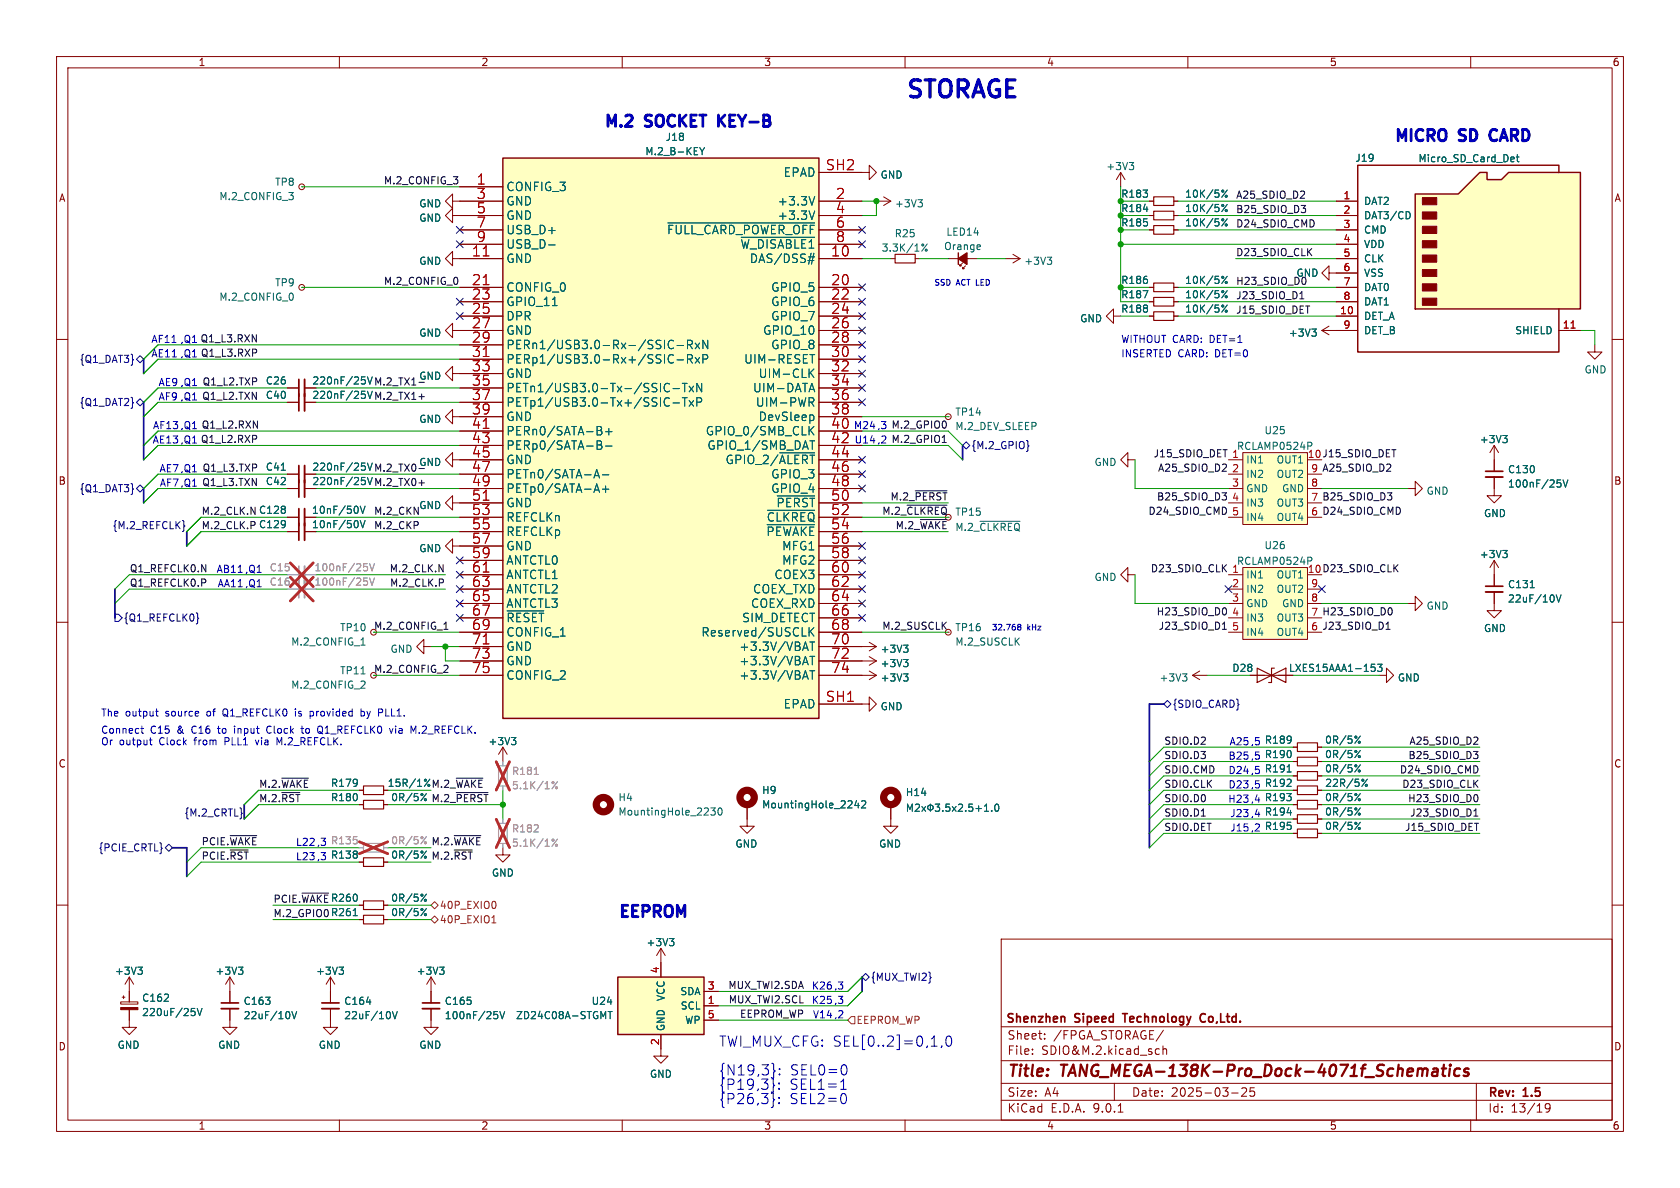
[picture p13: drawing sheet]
<svg xmlns="http://www.w3.org/2000/svg" width="297mm" height="210mm" viewBox="0 0 297 210" stroke-linecap="round" stroke-linejoin="round" font-family="sans-serif">
<defs><g id="words">
<text font-size="4.2" fill="#0000c2" x="160" y="17.5">STORAGE</text>
<g font-size="2.8" fill="#0000c2">
<text x="106.7" y="22.6">M.2</text>
<text x="114.4" y="22.6">SOCKET</text>
<text x="128.4" y="22.6">KEY-B</text>
<text x="246.4" y="25.2">MICRO</text>
<text x="258.3" y="25.2">SD</text>
<text x="264.9" y="25.2">CARD</text>
<text x="109.2" y="162.3">EEPROM</text>
</g>
<g font-size="2.8" fill="#840000">
<text x="178" y="190.9">Title:</text>
<text x="187.7" y="190.9">TANG_MEGA-138K-Pro_Dock-4071f_Schematics</text>
</g>
<g font-size="2.5" fill="#a90000">
<text x="84.2" y="32.8">1</text>
<text x="84.2" y="35.3">3</text>
<text x="145.9" y="30.2">SH2</text>
<text x="147.7" y="35.3">2</text>
<text x="84.2" y="37.8">5</text>
<text x="84.2" y="40.4">7</text>
<text x="147.7" y="37.8">4</text>
<text x="147.7" y="40.4">6</text>
<text x="83.3" y="45.5">11</text>
<text x="84.2" y="42.9">9</text>
<text x="146.8" y="45.5">10</text>
<text x="147.7" y="42.9">8</text>
<text x="83.3" y="50.5">21</text>
<text x="83.3" y="53.1">23</text>
<text x="146.8" y="50.5">20</text>
<text x="146.8" y="53.1">22</text>
<text x="83.3" y="55.6">25</text>
<text x="83.3" y="58.2">27</text>
<text x="146.8" y="55.6">24</text>
<text x="146.8" y="58.2">26</text>
<text x="83.3" y="65.8">33</text>
<text x="83.3" y="60.7">29</text>
<text x="83.3" y="63.2">31</text>
<text x="146.8" y="60.7">28</text>
<text x="146.8" y="63.2">30</text>
<text x="146.8" y="65.8">32</text>
<text x="83.3" y="68.3">35</text>
<text x="83.3" y="70.9">37</text>
<text x="146.8" y="68.3">34</text>
<text x="146.8" y="70.9">36</text>
<text x="83.3" y="73.4">39</text>
<text x="83.3" y="75.9">41</text>
<text x="146.8" y="73.4">38</text>
<text x="146.8" y="75.9">40</text>
<text x="83.3" y="78.5">43</text>
<text x="83.3" y="81">45</text>
<text x="83.3" y="83.6">47</text>
<text x="146.8" y="78.5">42</text>
<text x="146.8" y="81">44</text>
<text x="146.8" y="83.6">46</text>
<text x="83.3" y="86.1">49</text>
<text x="83.3" y="88.6">51</text>
<text x="146.8" y="86.1">48</text>
<text x="146.8" y="88.6">50</text>
<text x="83.3" y="91.2">53</text>
<text x="83.3" y="93.7">55</text>
<text x="146.8" y="91.2">52</text>
<text x="146.8" y="93.7">54</text>
<text x="83.3" y="96.3">57</text>
<text x="83.3" y="98.8">59</text>
<text x="83.3" y="101.3">61</text>
<text x="146.8" y="96.3">56</text>
<text x="146.8" y="98.8">58</text>
<text x="146.8" y="101.3">60</text>
<text x="83.3" y="103.9">63</text>
<text x="83.3" y="106.4">65</text>
<text x="146.8" y="103.9">62</text>
<text x="146.8" y="106.4">64</text>
<text x="83.3" y="109">67</text>
<text x="83.3" y="111.5">69</text>
<text x="146.8" y="109">66</text>
<text x="146.8" y="111.5">68</text>
<text x="83.3" y="114">71</text>
<text x="83.3" y="116.6">73</text>
<text x="83.3" y="119.1">75</text>
<text x="146.8" y="114">70</text>
<text x="146.8" y="116.6">72</text>
<text x="146.8" y="119.1">74</text>
<text x="145.9" y="124.2">SH1</text>
</g>
<g font-size="2.5" fill="#0000c2">
<text x="127" y="185.2">TWI_MUX_CFG: SEL[0..2]=0,1,0</text>
<text x="127" y="190.3">{N19,3}:</text>
<text x="139.6" y="190.3">SEL0=0</text>
<text x="127" y="195.3">{P26,3}:</text>
<text x="127" y="192.8">{P19,3}:</text>
<text x="139.5" y="195.3">SEL2=0</text>
<text x="139.5" y="192.8">SEL1=1</text>
</g>
<g font-size="2.1" fill="#006464">
<text x="89.4" y="34">CONFIG_3</text>
<text x="138.5" y="31.5">EPAD</text>
<text x="89.4" y="36.5">GND</text>
<text x="89.4" y="39.1">GND</text>
<text x="89.4" y="41.6">USB_D+</text>
<text x="117.9" y="41.6">~{FULL_CARD_POWER_OFF}</text>
<text x="137.4" y="36.5">+3.3V</text>
<text x="137.4" y="39.1">+3.3V</text>
<text x="89.4" y="44.2">USB_D-</text>
<text x="89.4" y="46.7">GND</text>
<text x="130.8" y="44.2">~{W_DISABLE1}</text>
<text x="132.5" y="46.7">DAS/DSS#</text>
<text x="89.4" y="51.8">CONFIG_0</text>
<text x="136.3" y="51.8">GPIO_5</text>
<text x="89.4" y="54.3">GPIO_11</text>
<text x="89.4" y="56.9">DPR</text>
<text x="89.4" y="59.4">GND</text>
<text x="134.8" y="59.4">GPIO_10</text>
<text x="136.3" y="54.3">GPIO_6</text>
<text x="136.3" y="56.9">GPIO_7</text>
<text x="89.4" y="61.9">PERn1/USB3.0-Rx-/SSIC-RxN</text>
<text x="89.4" y="64.5">PERp1/USB3.0-Rx+/SSIC-RxP</text>
<text x="131.5" y="64.5">UIM-RESET</text>
<text x="136.3" y="61.9">GPIO_8</text>
<text x="89.4" y="67">GND</text>
<text x="89.4" y="69.6">PETn1/USB3.0-Tx-/SSIC-TxN</text>
<text x="133.1" y="69.6">UIM-DATA</text>
<text x="134.1" y="67">UIM-CLK</text>
<text x="89.4" y="72.1">PETp1/USB3.0-Tx+/SSIC-TxP</text>
<text x="89.4" y="74.6">GND</text>
<text x="89.4" y="77.2">PERn0/SATA-B+</text>
<text x="124.7" y="77.2">GPIO_0/SMB_CLK</text>
<text x="133.6" y="72.1">UIM-PWR</text>
<text x="134.1" y="74.6">DevSleep</text>
<text x="89.4" y="79.7">PERp0/SATA-B-</text>
<text x="89.4" y="82.3">GND</text>
<text x="125" y="79.7">GPIO_1/SMB_DAT</text>
<text x="128.2" y="82.3">GPIO_2/~{ALERT}</text>
<text x="89.4" y="84.8">PETn0/SATA-A-</text>
<text x="89.4" y="87.3">PETp0/SATA-A+</text>
<text x="89.4" y="89.9">GND</text>
<text x="136.3" y="84.8">GPIO_3</text>
<text x="136.3" y="87.3">GPIO_4</text>
<text x="137.2" y="89.9">~{PERST}</text>
<text x="89.4" y="92.4">REFCLKn</text>
<text x="89.4" y="95">REFCLKp</text>
<text x="135.4" y="95">~{PEWAKE}</text>
<text x="135.5" y="92.4">~{CLKREQ}</text>
<text x="89.4" y="97.5">GND</text>
<text x="89.4" y="100">ANTCTL0</text>
<text x="138.2" y="97.5">MFG1</text>
<text x="138.2" y="100">MFG2</text>
<text x="89.4" y="102.6">ANTCTL1</text>
<text x="89.4" y="105.1">ANTCTL2</text>
<text x="89.4" y="107.7">ANTCTL3</text>
<text x="132.7" y="107.7">COEX_RXD</text>
<text x="133.1" y="105.1">COEX_TXD</text>
<text x="136.8" y="102.6">COEX3</text>
<text x="89.4" y="110.2">~{RESET}</text>
<text x="89.4" y="112.7">CONFIG_1</text>
<text x="123.9" y="112.7">Reserved/SUSCLK</text>
<text x="131.1" y="110.2">SIM_DETECT</text>
<text x="89.4" y="115.3">GND</text>
<text x="89.4" y="117.8">GND</text>
<text x="130.6" y="115.3">+3.3V/VBAT</text>
<text x="130.6" y="117.8">+3.3V/VBAT</text>
<text x="89.4" y="120.4">CONFIG_2</text>
<text x="130.6" y="120.4">+3.3V/VBAT</text>
<text x="138.5" y="125.4">EPAD</text>
</g>
<g font-size="2.1" fill="#840000">
<text x="177.8" y="181.2">Shenzhen</text>
<text x="178" y="184">Sheet:</text>
<text x="186.2" y="184">/FPGA_STORAGE/</text>
<text x="190.1" y="181.2">Sipeed</text>
<text x="199.3" y="181.2">Technology</text>
<text x="213.5" y="181.2">Co,Ltd.</text>
<text x="178" y="186.7">File:</text>
<text x="184.1" y="186.7">SDIO&amp;M.2.kicad_sch</text>
<text x="178" y="196.9">KiCad</text>
<text x="178" y="194.1">Size:</text>
<text x="184.7" y="194.1">A4</text>
<text x="185.7" y="196.9">E.D.A.</text>
<text x="193.3" y="196.9">9.0.1</text>
<text x="200" y="194.1">Date:</text>
<text x="207" y="194.1">2025-03-25</text>
<text x="263" y="194.3">Rev:</text>
<text x="263" y="196.9">Id:</text>
<text x="267.1" y="196.9">13/19</text>
<text x="269.4" y="194.3">1.5</text>
</g>
<g font-size="1.8" fill="#840000">
<text x="35" y="11.9">1</text>
<text x="85" y="11.9">2</text>
<text x="135" y="11.9">3</text>
<text x="185" y="11.9">4</text>
<text x="235" y="11.9">5</text>
<text x="285" y="11.9">6</text>
<text x="10.3" y="35.9">A</text>
<text x="285.3" y="35.9">A</text>
<text x="10.3" y="85.9">B</text>
<text x="285.3" y="85.9">B</text>
<text x="10.3" y="135.9">C</text>
<text x="285.3" y="135.9">C</text>
<text x="10.3" y="185.9">D</text>
<text x="285.3" y="185.9">D</text>
<text x="35" y="199.9">1</text>
<text x="85" y="199.9">2</text>
<text x="135" y="199.9">3</text>
<text x="185" y="199.9">4</text>
<text x="235" y="199.9">5</text>
<text x="285" y="199.9">6</text>
</g>
<g font-size="1.8" fill="#006464">
<text x="114" y="27.6">M.2_B-KEY</text>
<text x="117.6" y="25.1">J18</text>
<text x="239.5" y="28.8">J19</text>
<text x="250.7" y="28.9">Micro_SD_Card_Det</text>
<text x="38.7" y="35.6">M.2_CONFIG_3</text>
<text x="48.5" y="33">TP8</text>
<text x="155.6" y="31.8">GND</text>
<text x="195.5" y="30.3">+3V3</text>
<text x="198.1" y="35.2">R183</text>
<text x="209.4" y="35.2">10K/5%</text>
<text x="74" y="39.4">GND</text>
<text x="74" y="36.9">GND</text>
<text x="158.1" y="36.9">+3V3</text>
<text x="167.2" y="41.9">LED14</text>
<text x="198.1" y="40.2">R185</text>
<text x="198.1" y="37.7">R184</text>
<text x="209.4" y="40.2">10K/5%</text>
<text x="209.4" y="37.7">10K/5%</text>
<text x="241" y="36.4">DAT2</text>
<text x="241" y="39">DAT3/CD</text>
<text x="241" y="41.5">CMD</text>
<text x="74" y="47">GND</text>
<text x="155.8" y="44.7">3.3K/1%</text>
<text x="158.1" y="42.1">R25</text>
<text x="166.8" y="44.4">Orange</text>
<text x="181" y="47">+3V3</text>
<text x="241" y="44">VDD</text>
<text x="241" y="46.6">CLK</text>
<text x="38.7" y="53.4">M.2_CONFIG_0</text>
<text x="48.5" y="50.8">TP9</text>
<text x="198.1" y="50.4">R186</text>
<text x="198.1" y="52.9">R187</text>
<text x="209.4" y="50.4">10K/5%</text>
<text x="209.4" y="52.9">10K/5%</text>
<text x="229.1" y="49.1">GND</text>
<text x="241" y="49.1">VSS</text>
<text x="241" y="51.7">DAT0</text>
<text x="74" y="59.7">GND</text>
<text x="190.9" y="57.2">GND</text>
<text x="198.1" y="55.5">R188</text>
<text x="209.4" y="55.5">10K/5%</text>
<text x="227.8" y="59.7">+3V3</text>
<text x="241" y="54.2">DAT1</text>
<text x="241" y="56.7">DET_A</text>
<text x="241" y="59.3">DET_B</text>
<text x="267.8" y="59.3">SHIELD</text>
<text x="46.9" y="70.7">C40</text>
<text x="46.9" y="68.2">C26</text>
<text x="55.1" y="70.7">220nF/25V</text>
<text x="55.1" y="68.2">220nF/25V</text>
<text x="74" y="67.3">GND</text>
<text x="280" y="66.2">GND</text>
<text x="74" y="75">GND</text>
<text x="168.8" y="76.2">M.2_DEV_SLEEP</text>
<text x="168.8" y="73.7">TP14</text>
<text x="223.4" y="77">U25</text>
<text x="46.9" y="83.4">C41</text>
<text x="55.1" y="83.4">220nF/25V</text>
<text x="74" y="82.6">GND</text>
<text x="193.4" y="82.6">GND</text>
<text x="218.6" y="79.7">RCLAMP0524P</text>
<text x="220.2" y="82.1">IN1</text>
<text x="225.6" y="82.1">OUT1</text>
<text x="261.5" y="78.5">+3V3</text>
<text x="266.5" y="83.9">C130</text>
<text x="46.9" y="86">C42</text>
<text x="55.1" y="86">220nF/25V</text>
<text x="220.2" y="84.7">IN2</text>
<text x="220.2" y="87.2">GND</text>
<text x="220.2" y="89.8">IN3</text>
<text x="225.6" y="84.7">OUT2</text>
<text x="225.6" y="89.8">OUT3</text>
<text x="226.6" y="87.2">GND</text>
<text x="252.1" y="87.7">GND</text>
<text x="266.5" y="86.4">100nF/25V</text>
<text x="45.7" y="91">C128</text>
<text x="45.7" y="93.6">C129</text>
<text x="55.1" y="91">10nF/50V</text>
<text x="55.1" y="93.6">10nF/50V</text>
<text x="74" y="90.2">GND</text>
<text x="168.8" y="94.1">M.2_~{CLKREQ}</text>
<text x="220.2" y="92.3">IN4</text>
<text x="225.6" y="92.3">OUT4</text>
<text x="262.3" y="91.6">GND</text>
<text x="74" y="97.8">GND</text>
<text x="218.6" y="100.1">RCLAMP0524P</text>
<text x="223.4" y="97.3">U26</text>
<text x="261.5" y="98.9">+3V3</text>
<text x="193.4" y="102.9">GND</text>
<text x="220.2" y="102.5">IN1</text>
<text x="220.2" y="105">IN2</text>
<text x="220.2" y="107.5">GND</text>
<text x="225.6" y="102.5">OUT1</text>
<text x="225.6" y="105">OUT2</text>
<text x="226.6" y="107.5">GND</text>
<text x="252.1" y="108">GND</text>
<text x="266.5" y="104.2">C131</text>
<text x="266.5" y="106.7">22uF/10V</text>
<text x="60" y="111.8">TP10</text>
<text x="168.8" y="111.8">TP16</text>
<text x="220.2" y="110.1">IN3</text>
<text x="220.2" y="112.6">IN4</text>
<text x="225.6" y="110.1">OUT3</text>
<text x="225.6" y="112.6">OUT4</text>
<text x="262.3" y="111.9">GND</text>
<text x="51.4" y="114.3">M.2_CONFIG_1</text>
<text x="60" y="119.4">TP11</text>
<text x="68.9" y="115.6">GND</text>
<text x="155.6" y="115.6">+3V3</text>
<text x="155.6" y="118.1">+3V3</text>
<text x="168.8" y="114.3">M.2_SUSCLK</text>
<text x="217.8" y="119">D28</text>
<text x="227.8" y="119">LXES15AAA1-153</text>
<text x="51.4" y="121.9">M.2_CONFIG_2</text>
<text x="155.6" y="125.8">GND</text>
<text x="155.6" y="120.7">+3V3</text>
<text x="204.9" y="120.7">+3V3</text>
<text x="247" y="120.7">GND</text>
<text x="86.3" y="131.9">+3V3</text>
<text x="223.5" y="131.7">R189</text>
<text x="234.2" y="131.7">0R/5%</text>
<text x="223.5" y="134.2">R190</text>
<text x="223.5" y="136.8">R191</text>
<text x="234.2" y="134.2">0R/5%</text>
<text x="234.2" y="136.8">0R/5%</text>
<text x="58.4" y="139.3">R179</text>
<text x="58.4" y="141.8">R180</text>
<text x="68.4" y="139.3">15R/1%</text>
<text x="69.1" y="141.8">0R/5%</text>
<text x="76.2" y="139.4">M.2_~{WAKE}</text>
<text x="109.2" y="141.8">H4</text>
<text x="134.6" y="140.6">H9</text>
<text x="134.6" y="143.1">MountingHole_2242</text>
<text x="160" y="140.9">H14</text>
<text x="223.5" y="141.8">R193</text>
<text x="223.5" y="139.3">R192</text>
<text x="234.2" y="141.8">0R/5%</text>
<text x="234.2" y="139.3">22R/5%</text>
<text x="109.2" y="144.4">MountingHole_2230</text>
<text x="223.5" y="146.9">R195</text>
<text x="223.5" y="144.4">R194</text>
<text x="234.2" y="146.9">0R/5%</text>
<text x="234.2" y="144.4">0R/5%</text>
<text x="58.4" y="152">R138</text>
<text x="69.1" y="152">0R/5%</text>
<text x="86.9" y="155.2">GND</text>
<text x="129.9" y="150">GND</text>
<text x="155.3" y="150">GND</text>
<text x="58.4" y="159.6">R260</text>
<text x="69.1" y="159.6">0R/5%</text>
<text x="58.4" y="162.2">R261</text>
<text x="69.1" y="162.2">0R/5%</text>
<text x="114.2" y="167.5">+3V3</text>
<text x="20.2" y="172.5">+3V3</text>
<text x="38" y="172.5">+3V3</text>
<text x="55.8" y="172.5">+3V3</text>
<text x="73.6" y="172.5">+3V3</text>
<text x="25" y="177.3">C162</text>
<text x="25" y="179.8">220uF/25V</text>
<text x="43" y="177.8">C163</text>
<text x="60.8" y="177.8">C164</text>
<text x="78.5" y="177.8">C165</text>
<text x="104.5" y="177.8">U24</text>
<text x="117.7" y="177.1" transform="rotate(-90 117.7 177.1)">VCC</text>
<text x="120.2" y="176.1">SDA</text>
<text x="120.2" y="178.7">SCL</text>
<text x="20.7" y="185.6">GND</text>
<text x="38.5" y="185.6">GND</text>
<text x="43" y="180.4">22uF/10V</text>
<text x="56.3" y="185.6">GND</text>
<text x="60.8" y="180.4">22uF/10V</text>
<text x="74" y="185.6">GND</text>
<text x="78.5" y="180.4">100nF/25V</text>
<text x="91.1" y="180.4">ZD24C08A-STGMT</text>
<text x="117.7" y="182.4" transform="rotate(-90 117.7 182.4)">GND</text>
<text x="121" y="181.2">WP</text>
<text x="114.8" y="190.7">GND</text>
</g>
<g font-size="1.8" fill="#0f0f0f">
<text x="67.8" y="32.7">M.2_CONFIG_3</text>
<text x="218.4" y="35.2">A25_SDIO_D2</text>
<text x="218.4" y="37.8">B25_SDIO_D3</text>
<text x="218.4" y="40.3">D24_SDIO_CMD</text>
<text x="218.4" y="45.4">D23_SDIO_CLK</text>
<text x="67.8" y="50.5">M.2_CONFIG_0</text>
<text x="218.4" y="53">J23_SDIO_D1</text>
<text x="218.4" y="50.5">H23_SDIO_D0</text>
<text x="218.4" y="55.5">J15_SDIO_DET</text>
<text x="66" y="70.8">M.2_TX1+</text>
<text x="66" y="68.2">M.2_TX1-</text>
<text x="66" y="83.5">M.2_TX0-</text>
<text x="203.8" y="80.9">J15_SDIO_DET 1</text>
<text x="204.6" y="83.5">A25_SDIO_D2</text>
<text x="231.1" y="81">10 J15_SDIO_DET</text>
<text x="231.7" y="83.6">9 A25_SDIO_D2</text>
<text x="66" y="86">M.2_TX0+</text>
<text x="157.3" y="88.6">M.2_~{PERST}</text>
<text x="204.4" y="88.6">B25_SDIO_D3</text>
<text x="231.7" y="88.6">7 B25_SDIO_D3</text>
<text x="35.6" y="91.1">M.2_CLK.N C128</text>
<text x="35.6" y="93.6">M.2_CLK.P C129</text>
<text x="66" y="91.1">M.2_CKN</text>
<text x="66" y="93.6">M.2_CKP</text>
<text x="155.9" y="91.1">M.2_~{CLKREQ}TP15</text>
<text x="158.2" y="93.6">M.2_~{WAKE}</text>
<text x="202.9" y="91.1">D24_SDIO_CMD 5</text>
<text x="231.7" y="91.2">6 D24_SDIO_CMD</text>
<text x="22.9" y="101.3">Q1_REFCLK0.N</text>
<text x="68.8" y="101.3">M.2_CLK.N</text>
<text x="203.4" y="101.3">D23_SDIO_CLK</text>
<text x="231.1" y="101.3">10 D23_SDIO_CLK</text>
<text x="22.9" y="103.8">Q1_REFCLK0.P</text>
<text x="68.9" y="103.8">M.2_CLK.P</text>
<text x="66" y="111.4">M.2_CONFIG_1</text>
<text x="155.9" y="111.4">M.2_SUSCLK</text>
<text x="204.4" y="108.9">H23_SDIO_D0</text>
<text x="204.8" y="111.4">J23_SDIO_D1</text>
<text x="231.7" y="109">7 H23_SDIO_D0</text>
<text x="231.7" y="111.5">6 J23_SDIO_D1</text>
<text x="66" y="119">M.2_CONFIG_2</text>
<text x="205.7" y="131.7">SDIO.D2</text>
<text x="249.1" y="131.7">A25_SDIO_D2</text>
<text x="205.7" y="136.8">SDIO.CMD</text>
<text x="205.7" y="134.3">SDIO.D3</text>
<text x="247.4" y="136.8">D24_SDIO_CMD</text>
<text x="248.9" y="134.3">B25_SDIO_D3</text>
<text x="45.7" y="141.9">M.2.~{RST}</text>
<text x="45.7" y="139.4">M.2.~{WAKE}</text>
<text x="76.2" y="141.9">M.2_~{PERST}</text>
<text x="205.7" y="139.4">SDIO.CLK</text>
<text x="205.7" y="141.9">SDIO.D0</text>
<text x="247.8" y="139.4">D23_SDIO_CLK</text>
<text x="248.8" y="141.9">H23_SDIO_D0</text>
<text x="35.6" y="149.5">PCIE.~{WAKE}</text>
<text x="76.2" y="149.5">M.2.~{WAKE}</text>
<text x="205.7" y="147">SDIO.DET</text>
<text x="205.7" y="144.4">SDIO.D1</text>
<text x="248.3" y="147">J15_SDIO_DET</text>
<text x="249.2" y="144.4">J23_SDIO_D1</text>
<text x="35.6" y="152.1">PCIE.~{RST}</text>
<text x="76.2" y="152.1">M.2.~{RST}</text>
<text x="48.3" y="159.7">PCIE.~{WAKE}</text>
<text x="48.3" y="162.2">M.2_GPIO0 R261</text>
<text x="128.7" y="174.9">MUX_TWI2.SDA</text>
<text x="128.7" y="177.5">MUX_TWI2.SCL</text>
<text x="130.7" y="180">EEPROM_WP</text>
</g>
<g font-size="1.8" fill="#a90000">
<text x="237.4" y="35.3">1</text>
<text x="237.4" y="37.8">2</text>
<text x="237.4" y="40.4">3</text>
<text x="237.4" y="42.9">4</text>
<text x="237.4" y="45.5">5</text>
<text x="237.4" y="48">6</text>
<text x="237.4" y="50.5">7</text>
<text x="237.4" y="53.1">8</text>
<text x="236.8" y="55.6">10</text>
<text x="237.4" y="58.2">9</text>
<text x="276.2" y="58.2">11</text>
<text x="217.7" y="83.6">2</text>
<text x="217.7" y="86.1">3</text>
<text x="217.7" y="88.6">4</text>
<text x="231.7" y="86.1">8</text>
<text x="217.7" y="101.3">1</text>
<text x="217.7" y="103.9">2</text>
<text x="217.7" y="106.4">3</text>
<text x="231.7" y="103.9">9</text>
<text x="231.7" y="106.4">8</text>
<text x="217.7" y="109">4</text>
<text x="217.7" y="111.5">5</text>
<text x="116.6" y="172.2" transform="rotate(-90 116.6 172.2)">4</text>
<text x="125" y="175">3</text>
<text x="125" y="177.5">1</text>
<text x="116.6" y="184.9" transform="rotate(-90 116.6 184.9)">2</text>
<text x="125" y="180.1">5</text>
</g>
<g font-size="1.8" fill="#000084">
<text x="14" y="64.4">{Q1_DAT3}</text>
<text x="14" y="72">{Q1_DAT2}</text>
<text x="171.6" y="79.6">{M.2_GPIO}</text>
<text x="14" y="87.2">{Q1_DAT3}</text>
<text x="19.8" y="93.6">{M.2_REFCLK}</text>
<text x="21.8" y="110.1">{Q1_REFCLK0}</text>
<text x="207.2" y="125.3">{SDIO_CARD}</text>
<text x="32.5" y="144.4">{M.2_CRTL}</text>
<text x="17.3" y="150.7">{PCIE_CRTL}</text>
<text x="153.9" y="173.6">{MUX_TWI2}</text>
</g>
<g font-size="1.8" fill="#0000c2">
<text x="26.7" y="60.7">AF11 ,Q1 Q1_L3.RXN</text>
<text x="26.7" y="63.3">AE11 ,Q1 Q1_L3.RXP</text>
<text x="198.1" y="60.7">WITHOUT CARD: DET=1</text>
<text x="198.1" y="63.3">INSERTED CARD: DET=0</text>
<text x="27.9" y="68.3">AE9 ,Q1 Q1_L2.TXP</text>
<text x="27.9" y="70.9">AF9 ,Q1 Q1_L2.TXN</text>
<text x="27" y="76">AF13 ,Q1 Q1_L2.RXN</text>
<text x="150.9" y="76">M24 ,3 M.2_GPIO0</text>
<text x="26.9" y="78.5">AE13 ,Q1 Q1_L2.RXP</text>
<text x="28.1" y="83.6">AE7 ,Q1 Q1_L3.TXP</text>
<text x="151" y="78.5">U14 ,2 M.2_GPIO1</text>
<text x="28.2" y="86.1">AF7 ,Q1 Q1_L3.TXN</text>
<text x="38.2" y="101.4">AB11 ,Q1</text>
<text x="38.4" y="103.9">AA11 ,Q1</text>
<text x="17.8" y="129.8">Connect</text>
<text x="17.8" y="131.8">Or</text>
<text x="17.8" y="126.8">The</text>
<text x="21.1" y="131.8">output</text>
<text x="22.2" y="126.8">output</text>
<text x="26.6" y="129.8">C15</text>
<text x="28.3" y="131.8">Clock</text>
<text x="29.4" y="126.8">source</text>
<text x="31.4" y="129.8">&amp;</text>
<text x="34.2" y="129.8">C16</text>
<text x="34.7" y="131.8">from</text>
<text x="36.8" y="126.8">of</text>
<text x="39" y="129.8">to</text>
<text x="39.9" y="126.8">Q1_REFCLK0</text>
<text x="40.2" y="131.8">PLL1</text>
<text x="42.1" y="129.8">input</text>
<text x="45.9" y="131.8">via</text>
<text x="48" y="129.8">Clock</text>
<text x="49.8" y="131.8">M.2_REFCLK.</text>
<text x="52.8" y="126.8">is</text>
<text x="54.4" y="129.8">to</text>
<text x="55.6" y="126.8">provided</text>
<text x="57.4" y="129.8">Q1_REFCLK0</text>
<text x="64.9" y="126.8">by</text>
<text x="68.1" y="126.8">PLL1.</text>
<text x="70.4" y="129.8">via</text>
<text x="74.3" y="129.8">M.2_REFCLK.</text>
<text x="217.3" y="131.8">A25 ,5 R189</text>
<text x="217.1" y="134.4">B25 ,5 R190</text>
<text x="217.1" y="136.9">D24 ,5 R191</text>
<text x="217" y="142">H23 ,4 R193</text>
<text x="217.1" y="139.5">D23 ,5 R192</text>
<text x="52.2" y="149.6">L22 ,3 R135</text>
<text x="217.4" y="144.5">J23 ,4 R194</text>
<text x="217.4" y="147.1">J15 ,2 R195</text>
<text x="52.2" y="152.2">L23 ,3 R138</text>
<text x="143.4" y="175">K26 ,3</text>
<text x="143.4" y="177.6">K25 ,3</text>
<text x="143.6" y="180.1">V14 ,2</text>
</g>
<g font-size="1.8" fill="#989898">
<text x="47.6" y="101.2">C15</text>
<text x="55.5" y="101.2">100nF/25V</text>
<text x="47.6" y="103.7">C16</text>
<text x="55.5" y="103.7">100nF/25V</text>
<text x="90.4" y="137.2">R181</text>
<text x="90.4" y="139.7">5.1K/1%</text>
<text x="58.4" y="149.5">R135</text>
<text x="69.1" y="149.5">0R/5%</text>
<text x="90.4" y="147.3">R182</text>
<text x="90.4" y="149.9">5.1K/1%</text>
</g>
<g font-size="1.8" fill="#725600">
<text x="77.7" y="160.9">40P_EXIO0</text>
<text x="77.7" y="163.4">40P_EXIO1</text>
<text x="151.3" y="181.2">EEPROM_WP</text>
</g>
<g font-size="1.4" fill="#0000c2">
<text x="165.1" y="50.6">SSD</text>
<text x="169.1" y="50.6">ACT LED</text>
<text x="175.3" y="111.5">32.768</text>
<text x="181.6" y="111.5">kHz</text>
</g>
</g></defs>
<g fill="none" stroke="#840000" stroke-width=".18">
<path d="M10 10h277v190h-277zM12 12h273v186h-273zM60 10v2M110 10v2M160 10v2M210 10v2M260 10v2M80 38.1v-1.3l-1.3 1.3 1.3 1.3v-1.3h1.3M80 35.6v-1.3l-1.3 1.3 1.3 1.2v-1.2h1.3M152.4 30.5h1.3v-1.3l1.2 1.3-1.2 1.3v-1.3M154.9 35.6h2.6M156.2 34.8l1.3 .8"/>
<path d="M157.5 35.6l-1.3 .7M198.1 30.5l-.7 1.3M198.1 30.5l.8 1.3M198.1 30.5v2.5M53.3 50.8h.1M80 45.7v-1.2l-1.3 1.2 1.3 1.3v-1.3h1.3M80 58.4v-1.2l-1.3 1.2 1.3 1.3v-1.3h1.3M157.5 45.7h.7M161.8 45.7h.8M196.8 55.9v-1.3l-1.2 1.3 1.2 1.3v-1.3h1.3M234.9 48.3v-1.3l-1.2 1.3 1.2 1.2v-1.2h1.3M10 60h2"/>
<path d="M50.8 71.1h2M50.8 68.6h2M53.8 71.1h2.1M53.8 68.6h2.1M80 73.7v-1.3l-1.3 1.3 1.3 1.2v-1.2h1.3M80 66v-1.2l-1.3 1.2 1.3 1.3v-1.3h1.3M167.6 73.7h.1M285 60h2M50.8 91.4h2M50.8 86.4h2M50.8 94h2M53.8 91.4h2.1"/>
<path d="M53.8 86.4h2.1M53.8 94h2.1M80 96.5v-1.2l-1.3 1.2 1.3 1.3v-1.3h1.3M80 81.3v-1.3l-1.3 1.3 1.3 1.3v-1.3h1.3M80 88.9v-1.3l-1.3 1.3 1.3 1.3v-1.3h1.3M248.9 86.4h1.3v1.2l1.3-1.2-1.3-1.3v1.3M10 110h2M74.9 114.3v-1.3l-1.2 1.3 1.2 1.3v-1.3h1.3M248.9 106.7h1.3v1.3l1.3-1.3-1.3-1.3v1.3M285 110h2M63.5 139.7h.8M67.8 139.7h.8"/>
<path d="M63.5 142.2h.8M67.8 142.2h.8M10 160h2M21.3 177.1h3.1v.4h-3.1zM21.6 176.3h.5M21.8 176v.5M22.9 178.5v3.1h-1.3l1.3 1.3 1.2-1.3h-1.2M22.9 172.7l.7 1.3M22.9 172.7l-.8 1.3M22.9 172.7v4.4M40.6 178.3v3.3h-1.2l1.2 1.3 1.3-1.3h-1.3M40.6 172.7l.8 1.3"/>
<path d="M40.6 172.7l-.7 1.3M40.6 172.7v4.6M58.4 172.7l.8 1.3M58.4 172.7l-.7 1.3M58.4 172.7v2.6M177 166h108v32h-108zM285 160h2M58.4 180.3v1.3h-1.3l1.3 1.3 1.3-1.3h-1.3M60 198v2M110 198v2M160 198v2M177 194.5h108"/>
<path d="M177 191.5h108M177 187.5h108M177 181.5h108M182.5 186.3v.1M182.5 185.5v.1M184.7 183.6v.1M184.7 182.8v.1M197 191.5v3M197.7 196.6h.8M204.5 185.4l.5 .1M205 186.3l-.5 .1M205.6 185.5l.2-.1 .4 .1v.9"/>
<path d="M205.6 184.9v1.5M205.7 182.1l-1.3 2M210 198v2M217.7 193.2h1.2M219.5 192.4l.6-.1 .2 .1 .1 .3-.9 1.1h.9M221.7 192.3h-.7v.7l.2-.1h.5l.1 .3-.1 .5-.2 .1-.5-.1M260 198v2M261 191.5v6.5M274 195.7l-.3 .3h-.2l-.3-.3 .1-.5 .4-.1 .3 .1a.99 .99 0 0 1-.4 1.4h-.3"/>
<circle cx="53.3" cy="50.8" r=".51"/>
<circle cx="167.6" cy="73.7" r=".51"/>
<circle cx="66" cy="119.4" r=".51"/>
<circle cx="66" cy="111.8" r=".51"/>
</g>
<path d="M253.4 189l.2-.1 .5 .1v1.2M254.2 189.4h-.7a.4 .4 0 0 0-.3 .4 .4 .4 0 0 0 .2 .4l.7-.1M254.9 188.9h.8M255.3 188.2l-.2 1.7v.2l.4 .1M256.3 188.9l-.1 1.3M256.4 188.2v.2M256.4 188.2l-.1 .1 .1 .1M256.4 188.2l.1 .1-.1 .1M258.1 189a.66 .66 0 0 0-1 .3v.5l.1 .3 .2 .1 .6-.1M259.6 189a.49 .49 0 0 0-.8 .3l.1 .1 .7 .2v.3l-.3 .3-.6-.1" fill="none" stroke="#840000" stroke-width=".4"/>
<path d="M52.8 67.1v5.5M52.8 84.8v3.1M52.8 89.9v5.6M39.1 177.3h3.1M188.2 179.8v.9M198.4 179.2h.9M213 179.3a.74 .74 0 0 0-.9 .5 .74 .74 0 0 0 .6 .9l.3-.1" fill="none" stroke="#840000" stroke-width=".3"/>
<path d="M53.8 67.1v5.5M53.8 84.8v3.1M53.8 89.9v5.6M39.1 178.3h3.1" fill="none" stroke="#840000" stroke-width=".33"/>
<g fill="none" stroke="#006464" stroke-width=".18">
<path d="M162.3 35.3h.8l-.5 .5M162.8 35.8l.3 .2v.3l-.3 .3M199.6 28.7h.8l-.4 .5M200.2 29.2l.2 .3v.3l-.2 .2M163.9 43.1l-.9 1.3M63.9 69.2h.6M63.9 66.6h.6M64.4 69.6l.2 .3v.3l-.2 .2M64.4 67.1l.2 .2v.3l-.2 .3M65 69.2l.4 1.2 .4-1.2M65 66.6l.4 1.3 .4-1.3M63.3 89.7v.8"/>
<path d="M63.3 92.3v.7M63.7 89.5l.4 1.2 .4-1.2M63.7 92l.4 1.3 .4-1.3M63.9 84.4h.6M64.4 84.9l.2 .2v.3l-.2 .3M65 84.4l.4 1.3 .4-1.3M173.3 92.2h7M63.8 119.1h.7M63.8 114h.7M75.2 137.7l.2 .2-.2 .2M75.8 138.6l-.2 .2 .2 .2M76 137.7l-1 1.3"/>
<path d="M75.4 140.3l-1 1.2M24.4 171h.8l-.5 .4M24.9 171.4l.3 .3v.3l-.3 .2M33.8 178.3h.6M34.3 178.7l.2 .3v.3l-.2 .2M34.9 178.3l.4 1.2 .4-1.2M42.2 171h.7l-.4 .4M42.7 171.4l.2 .3v.3l-.2 .2M51.2 179.1v.7M51.6 178.8l.4 1.3 .4-1.3M59.9 171h.8l-.4 .4M60.5 171.4l.2 .3v.3l-.2 .2"/>
<circle cx="163.1" cy="43.3" r=".18"/>
<circle cx="163.7" cy="44.2" r=".18"/>
<circle cx="75.2" cy="141.4" r=".18"/>
</g>
<path d="M158.2 45h3.6v1.5h-3.6zM64.3 138.9h3.5v1.6h-3.5zM64.3 141.5h3.5v1.5h-3.5z" fill="none" stroke="#840000" stroke-width=".2"/>
<path d="M52.8 100.1v5.6" fill="none" stroke="#a1a1a1" stroke-width=".3"/>
<path d="M53.8 100.1v5.6" fill="none" stroke="#a1a1a1" stroke-width=".33"/>
<path d="M50.8 101.6h2M50.8 104.1h2M53.8 101.6h2.1M53.8 104.1h2.1" fill="none" stroke="#a1a1a1" stroke-width=".18"/>
<path d="M64.3 99.6h.6M65.3 99.6l.5 1.3 .4-1.3M64.3 102.2h.6M64.7 100.1l.3 .3v.3l-.3 .2M64.7 102.7l.3 .2v.3l-.3 .2M65.3 102.2l.5 1.2 .4-1.2" fill="none" stroke="#989898" stroke-width=".18"/>
<path d="M51.3 99.5l4.1 4.2M55.4 99.5l-4.1 4.2M51.3 102l4.1 4.2M55.4 102l-4.1 4.2" fill="none" stroke="#e12e31" stroke-width=".46"/>
<path d="M21.3 178.1h3.1v.4h-3.1z" fill="#840000" stroke="#840000" stroke-width=".18"/>
<path d="M88.9 27.9h55.9v99.1h-55.9z" fill="#ffffc2"/>
<path d="M88.9 27.9h55.9v99.1h-55.9z" fill="none" stroke="#840000" stroke-width=".25"/>
<g fill="none" stroke="#840000" stroke-width=".18">
<path d="M81.3 33h7.6M81.3 35.6h7.6M81.3 38.1h7.6M144.8 35.6h7.6M144.8 38.1h7.6M144.8 30.5h7.6M81.3 40.6h7.6M81.3 43.2h7.6M81.3 45.7h7.6M81.3 50.8h7.6M81.3 53.3h7.6M81.3 55.9h7.6"/>
<path d="M81.3 58.4h7.6M144.8 40.6h7.6M144.8 43.2h7.6M144.8 45.7h7.6M144.8 50.8h7.6M144.8 53.3h7.6M144.8 55.9h7.6M144.8 58.4h7.6M81.3 61h7.6M81.3 63.5h7.6M81.3 66h7.6M81.3 68.6h7.6"/>
<path d="M81.3 71.1h7.6M81.3 73.7h7.6M81.3 76.2h7.6M81.3 78.7h7.6M144.8 61h7.6M144.8 63.5h7.6M144.8 66h7.6M144.8 68.6h7.6M144.8 71.1h7.6M144.8 73.7h7.6M144.8 76.2h7.6M144.8 78.7h7.6"/>
<path d="M264.2 78.7l-.8 1.3M264.2 78.7l.7 1.3M264.2 78.7v4.6M50.8 83.8h2M53.8 83.8h2.1M81.3 81.3h7.6M81.3 83.8h7.6M81.3 86.4h7.6M81.3 88.9h7.6M81.3 91.4h7.6M81.3 94h7.6M81.3 96.5h7.6"/>
<path d="M81.3 99.1h7.6M144.8 81.3h7.6M144.8 83.8h7.6M144.8 86.4h7.6M144.8 88.9h7.6M144.8 91.4h7.6M144.8 94h7.6M144.8 96.5h7.6M144.8 99.1h7.6M264.2 84.3v3.3h1.2l-1.2 1.3-1.3-1.3h1.3M264.2 99.1v2.5M264.2 99.1l-.8 1.2"/>
<path d="M264.2 99.1l.7 1.2M81.3 101.6h7.6M81.3 104.1h7.6M81.3 106.7h7.6M81.3 109.2h7.6M81.3 111.8h7.6M81.3 114.3h7.6M81.3 116.8h7.6M81.3 119.4h7.6M144.8 101.6h7.6M144.8 104.1h7.6M144.8 106.7h7.6"/>
<path d="M144.8 109.2h7.6M144.8 111.8h7.6M144.8 114.3h7.6M144.8 116.8h7.6M144.8 119.4h7.6M167.6 111.8h.1M221 119.4h7.6M243.8 119.4h1.3v1.3l1.3-1.3-1.3-1.3v1.3M264.2 106.7v1.3h1.2l-1.2 1.2-1.3-1.2h1.3M144.8 124.5h7.6M228.6 134.6h.8M228.6 132.1h.8"/>
<path d="M228.6 137.2h.8M232.9 134.6h.8M232.9 132.1h.8M232.9 137.2h.8"/>
<circle cx="167.6" cy="111.8" r=".51"/>
</g>
<g fill="none" stroke="#006464" stroke-width=".18">
<path d="M118.1 39.4h25.9M123.7 26.1l.4 .7M124.1 26.8v.6M124.6 26.1l-.5 .7M144 34.7l-.5 1.5M144 37.3l-.5 1.5M97 43.3h1.1M97.6 54h.9M131 42h13M142.8 46h1.1M143 45.4h1M143.9 44.8l-.4 1.9"/>
<path d="M105.6 77.9h.5l.2 .2v.3l-.2 .2a.4 .4 0 0 1 .3 .4 .4 .4 0 0 1-.3 .4h-.5zM105.6 75.4h.5l.2 .1v.3l-.2 .3M105.6 76.1h.5M105.6 78.6h.5M106.1 76.1a.4 .4 0 0 1 .3 .4 .4 .4 0 0 1-.3 .4h-.5M107.1 76.3h1.1M107.1 78.9h1.1M107.6 75.7v1.2M117.7 67.8h.4l.2 .1M118.3 70.4h.1M118.3 69.1l-.2 .2-.4-.1M118.3 71.7h.1"/>
<path d="M118.4 60.2l.4-.1 .3 .2M119 62.8h.1M119 68.7h1.1M119 71.2h1.1M119.1 61.5l-.3 .1h-.4M119.1 64l-.1 .1M119.7 61.1h1.1M119.7 63.6h1.1M120.6 67.8h.9M120.6 70.3h.9M121 67.8v1.5M121 70.3v1.5"/>
<path d="M121.5 60.9h.8l.1-.3-.1-.3-.2-.2h-.6v1.5M121.5 63.5l.8-.1 .1-.2-.1-.4-.2-.1h-.6v1.5M121.8 68.3l.8 1M121.8 70.8l.8 1M121.9 60.9l.5 .7M121.9 63.5l.5 .7M122.6 68.3l-.8 1M122.6 70.8l-.8 1M122.9 60.6l.8 1M122.9 63.2l.8 1M123.2 71.1l.7-.1 .1-.2v-.4l-.2-.1h-.6v1.5M123.7 60.6l-.8 1"/>
<path d="M123.7 63.2l-.8 1M124 67.8v1.5l-.8-1.5v1.5M124.3 63.5l.7-.1 .1-.2-.1-.4-.2-.1h-.5v1.5M125.1 60.1v1.5l-.8-1.5v1.5M143.2 77.9h.8M143.2 68.8h.7M143.2 65.9l.7 .8M143.2 76l.7 .9M143.4 71.1l.5 .7M143.5 67.8l.5 1.5M143.6 70.3l.3 .3-.1 .3-.2 .2h-.6M143.7 73.4l.2 .2v.5l-.2 .2"/>
<path d="M143.9 65.2l-.9 .9M143.9 75.4l-.9 .8M265.7 77h.8l-.5 .5M266.2 77.5l.3 .2v.3l-.3 .3M49.7 83.1h.7M63.9 81.9h.6M64.4 82.3l.2 .3v.3l-.2 .2M65 81.9l.4 1.2 .4-1.2M105 84.5l.5-1.5 .5 1.5M105.1 84.1h.7M105.1 86.6h.7M105.5 85.5l.5 1.5"/>
<path d="M106.5 83.9h1.1M106.5 86.5h1.1M107.1 85.9v1.1M135.6 92.8h8.4M135.7 90.2h8.3M137.4 87.7h6.6M137.8 80.1h6.2M265.7 97.3h.8l-.5 .5M266.2 97.8l.3 .2v.3l-.3 .3M275.3 84.8h.6M275.7 85.3l.3 .3v.3l-.3 .2M276.3 84.8l.5 1.3 .4-1.3"/>
<path d="M89.7 108h6.4M141.8 112.4h.7M142.4 113.5l.5 1.5M142.4 116l.5 1.5M142.4 118.6l.5 1.5M143 110.9v1.5M143.2 113.5h.8M143.2 116h.8M143.2 118.6h.8M143.2 111.6l.7 .8M143.6 113.5v1.5M143.6 116v1.5"/>
<path d="M143.6 118.6v1.5M143.9 110.9l-.9 .9M242.4 117.4h.7M242.9 117.9l.2 .2v.3l-.2 .3M243.5 117.4h.8l-.4 .5 .4 .1v.6l-.2 .1-.6-.1M227.5 136.5h.8M240.5 132.7l-1 1.2M240.5 130.1l-1 1.3M240.5 135.2l-1 1.3"/>
<circle cx="240.3" cy="131.2" r=".18"/>
<circle cx="240.3" cy="136.3" r=".18"/>
<circle cx="240.3" cy="133.8" r=".18"/>
</g>
<path d="M52.8 82.3v3M262.6 83.3h3.1" fill="none" stroke="#840000" stroke-width=".3"/>
<path d="M53.8 82.3v3M262.6 84.3h3.1" fill="none" stroke="#840000" stroke-width=".33"/>
<path d="M222.2 118.1l2.6 1.3-2.6 1.3zM224.8 119.4l2.5-1.3v2.6zM225.3 118.1h-.5v2.6h-.5M229.4 133.9h3.5v1.5h-3.5zM229.4 131.3h3.5v1.5h-3.5zM229.4 136.4h3.5v1.5h-3.5z" fill="none" stroke="#840000" stroke-width=".2"/>
<path d="M219.7 100.3h11.4v12.7h-11.4z" fill="#ffffc2"/>
<g fill="none" stroke="#840000" stroke-width=".18">
<path d="M217.2 101.6h2.5M217.2 104.1h2.5M217.2 106.7h2.5M217.2 109.2h2.5M217.2 111.8h2.5M219.7 100.3h11.4v12.7h-11.4zM231.1 104.1h2.6M231.1 106.7h2.6M231.1 109.2h2.6M231.1 111.8h2.6M264.2 101.6v2M264.2 104.6v2.1"/>
<path d="M88.9 132.1l-.8 1.3M88.9 132.1l.8 1.3M88.9 132.1v2.5M228.6 139.7h.8M232.9 139.7h.8M88.9 149.9v1.2h1.3l-1.3 1.3-1.3-1.3h1.3M157.5 142.2v3.9h-1.3l1.3 1.2 1.2-1.2h-1.2M228.6 142.2h.8M228.6 147.3h.8M228.6 144.8h.8M232.9 142.2h.8M232.9 147.3h.8"/>
<path d="M232.9 144.8h.8"/>
</g>
<g fill="none" stroke="#006464" stroke-width=".18">
<path d="M231.2 98.5h.5l.2 .2-.1 .4-.6 .1M270.5 103.9h.8M274.7 105.4v.8M275.1 105.2l.4 1.2 .5-1.2M90.4 130.4h.8l-.4 .5M91 130.9l.2 .2v.3l-.2 .2M240.9 137.7l.2 .2-.2 .2M241.7 137.7l-.9 1.3M160.4 143.4v-1.3l.5 1 .4-1v1.3M161.8 142.3l.5-.2 .3 .4-.8 .9h.8M163 142.6l.6 .8M163.6 142.6l-.6 .8"/>
<path d="M164.5 142.1v1.3M165.3 142.1h.8l-.4 .5 .4 .2v.5l-.2 .1-.6-.1M166.7 143.3v.1M167.9 142.1h-.6l-.1 .7 .2-.2 .4 .1 .1 .2v.4l-.2 .1-.5-.1M168.4 142.6l.6 .8M169 142.6l-.6 .8M169.4 142.3l.5-.2 .3 .4-.8 .9h.8M170.7 143.3v.1M171.9 142.1h-.6v.7l.1-.2 .5 .1 .1 .2-.1 .4-.2 .1-.4-.1M172.5 142.9h1M173 142.4v1M174 143.4h.8"/>
<path d="M174 142.5l.4-.4v1.3M175.3 143.3v.1M176 142.3l.2-.2a.68 .68 0 0 1 .4 .7 .68 .68 0 0 1-.4 .6l-.2-.1-.1-.4zM227.5 143.7h.8M240.5 140.3l-1 1.2M240.5 145.4l-1 1.2M240.5 142.8l-1 1.3"/>
<circle cx="241.5" cy="138.8" r=".18"/>
<circle cx="164.5" cy="142.8" r=".47"/>
<circle cx="240.3" cy="146.5" r=".18"/>
<circle cx="240.3" cy="141.4" r=".18"/>
<circle cx="240.3" cy="143.9" r=".18"/>
</g>
<path d="M229.4 138.9h3.5v1.6h-3.5zM229.4 141.5h3.5v1.5h-3.5zM229.4 146.6h3.5v1.5h-3.5zM229.4 144h3.5v1.5h-3.5z" fill="none" stroke="#840000" stroke-width=".2"/>
<path d="M262.6 103.6h3.1" fill="none" stroke="#840000" stroke-width=".3"/>
<path d="M262.6 104.6h3.1" fill="none" stroke="#840000" stroke-width=".33"/>
<circle cx="157.5" cy="141" r="1.27" fill="none" stroke="#840000" stroke-width="1.3"/>
<path d="M219.7 80h11.4v12.7h-11.4z" fill="#ffffc2"/>
<g fill="none" stroke="#840000" stroke-width=".18">
<path d="M203.2 55.9h.8M203.2 50.8h.8M203.2 53.3h.8M207.5 55.9h.8M207.5 50.8h.8M207.5 53.3h.8M199.4 81.3v-1.3l-1.3 1.3 1.3 1.3v-1.3h1.3M217.2 81.3h2.5M217.2 83.8h2.5M217.2 86.4h2.5M217.2 88.9h2.5M217.2 91.4h2.5"/>
<path d="M219.7 80h11.4v12.7h-11.4zM231.1 83.8h2.6M231.1 86.4h2.6M231.1 88.9h2.6M231.1 91.4h2.6M210.8 119.4l1.3 .7M210.8 119.4h2.6M212.1 118.6l-1.3 .8M63.5 152.4h.8M67.8 152.4h.8M132.1 142.2v2.6M58.4 175.3v2"/>
<path d="M58.4 178.3v2M63.5 162.6h.8M63.5 160h.8M67.8 162.6h.8M67.8 160h.8M116.8 185.4v1.3h1.3l-1.3 1.3-1.2-1.3h1.2"/>
</g>
<g fill="none" stroke="#006464" stroke-width=".18">
<path d="M202.1 51.4h.8l-.5 1.2M216.1 54l.1-.1 .2 .2-.2 .2-.1-.1M216.1 48.9l.1-.1 .2 .2-.2 .2-.1-.1M216.1 51.4h.1l.2 .2-.2 .1h-.1M217 53.9l-1 1.3M217 48.8l-1 1.3M217 51.4l-1 1.2M231.2 78.2h.5l.2 .2-.1 .4h-.6M209 119.1h.8l-.4 .5M209.6 119.6l.2 .2v.4l-.2 .2M75.4 150.4l-1 1.3M75.4 158.1l-1 1.2"/>
<path d="M151.4 141.5l-.3 .9h.8M151.7 142v.8M152.3 141.7l.5-.2 .3 .4-.8 .9h.8M62.4 161.9h.8M64.8 177.1h.8M69 179.1v.7M69.4 178.8l.4 1.3 .4-1.3M75.4 160.6l-1 1.3"/>
<circle cx="216.8" cy="55" r=".18"/>
<circle cx="216.8" cy="49.9" r=".18"/>
<circle cx="216.8" cy="52.5" r=".18"/>
<circle cx="75.2" cy="151.5" r=".18"/>
<circle cx="75.2" cy="159.2" r=".18"/>
<circle cx="75.2" cy="161.7" r=".18"/>
</g>
<circle cx="132.1" cy="141" r="1.27" fill="none" stroke="#840000" stroke-width="1.3"/>
<path d="M204 55.1h3.5v1.5h-3.5zM204 50h3.5v1.6h-3.5zM204 52.6h3.5v1.5h-3.5zM64.3 151.6h3.5v1.6h-3.5zM64.3 159.3h3.5v1.5h-3.5zM64.3 161.8h3.5v1.5h-3.5z" fill="none" stroke="#840000" stroke-width=".2"/>
<path d="M64.3 149.1h3.5v1.5h-3.5z" fill="none" stroke="#a1a1a1" stroke-width=".2"/>
<path d="M63.5 149.9h.8M67.8 149.9h.8" fill="none" stroke="#a1a1a1" stroke-width=".18"/>
<g fill="none" stroke="#989898" stroke-width=".18">
<path d="M75.4 147.9l-1 1.3"/>
<circle cx="75.2" cy="149" r=".18"/>
</g>
<path d="M63.5 148.8l5 2.1M68.5 148.8l-5 2.1" fill="none" stroke="#e12e31" stroke-width=".46"/>
<path d="M56.9 177.3h3" fill="none" stroke="#840000" stroke-width=".3"/>
<path d="M56.9 178.3h3" fill="none" stroke="#840000" stroke-width=".33"/>
<path d="M250.2 34.3h7.6l3.8-3.8h1.3v1.3h2.5l1.3-1.3h12.7v24.1h-29.2z" fill="#ffffc2"/>
<path d="M250.2 34.3h7.6l3.8-3.8h1.3v1.3h2.5l1.3-1.3h12.7v24.1h-29.2zM275.6 30.5v-1.3h-35.6v33h35.6v-7.6" fill="none" stroke="#840000" stroke-width=".25"/>
<g fill="#840000" stroke="#840000" stroke-width=".18">
<path d="M251.5 34.9h2.5v1.3h-2.5z"/>
<path d="M251.5 37.5h2.5v1.2h-2.5z"/>
<path d="M251.5 40h2.5v1.3h-2.5z"/>
<path d="M251.5 42.5h2.5v1.3h-2.5z"/>
<path d="M251.5 45.1h2.5v1.3h-2.5z"/>
<path d="M251.5 47.6h2.5v1.3h-2.5z"/>
<path d="M251.5 50.2h2.5v1.2h-2.5z"/>
<path d="M251.5 52.7h2.5v1.3h-2.5z"/>
</g>
<g fill="none" stroke="#840000" stroke-width=".18">
<path d="M236.2 35.6h3.8M236.2 38.1h3.8M236.2 40.6h3.8M236.2 43.2h3.8M236.2 45.7h3.8M236.2 48.3h3.8M236.2 50.8h3.8M236.2 53.3h3.8M236.2 55.9h3.8M236.2 58.4h3.8M275.6 58.4h3.8M281.9 61v1.2h1.3l-1.3 1.3-1.2-1.3h1.2"/>
<path d="M199.4 101.6v-1.3l-1.3 1.3 1.3 1.3v-1.3h1.3"/>
</g>
<path d="M249.1 37.5l.2 .5-.2 .6M267.5 27.8l.2 .3-.6 .1M267.6 28.5l-.1 .1M268.1 27.8h.4M268.2 27.3v1.1l.3 .2" fill="none" stroke="#006464" stroke-width=".18"/>
<path d="M277.7 58h.8" fill="none" stroke="#a90000" stroke-width=".18"/>
<path d="M109.2 172.7h15.3v10.2h-15.3z" fill="#ffffc2"/>
<path d="M169.4 44.7v2M109.2 172.7h15.3v10.2h-15.3z" fill="none" stroke="#840000" stroke-width=".25"/>
<g fill="none" stroke="#840000" stroke-width=".18">
<path d="M53.3 33h.1M81.3 35.6h7.6M81.3 38.1h7.6M81.3 33h7.6M144.8 35.6h7.6M144.8 38.1h7.6M144.8 30.5h7.6M203.2 35.6h.8M203.2 38.1h.8M207.5 35.6h.8M207.5 38.1h.8M236.2 35.6h3.8"/>
<path d="M236.2 38.1h3.8M81.3 45.7h7.6M81.3 58.4h7.6M81.3 40.6h7.6M81.3 55.9h7.6M81.3 50.8h7.6M81.3 53.3h7.6M81.3 43.2h7.6M144.8 45.7h7.6M144.8 58.4h7.6M144.8 40.6h7.6M144.8 55.9h7.6"/>
<path d="M144.8 50.8h7.6M144.8 53.3h7.6M144.8 43.2h7.6M167.6 45.7h5.1M170.2 46.5l-.5 .5h.2h-.2v-.3M170.7 47l-.5 .5h.2h-.2v-.3M177.8 45.7h2.5M179.1 45l1.2 .7M180.3 45.7l-1.2 .8M203.2 40.6h.8M203.2 55.9h.8M203.2 50.8h.8"/>
<path d="M203.2 53.3h.8M207.5 40.6h.8M207.5 55.9h.8M207.5 50.8h.8M207.5 53.3h.8M233.7 58.4l1.2 .8M233.7 58.4h6.3M234.9 57.7l-1.2 .7M236.2 45.7h3.8M236.2 40.6h3.8M236.2 55.9h3.8M236.2 50.8h3.8"/>
<path d="M236.2 53.3h3.8M236.2 43.2h3.8M236.2 48.3h3.8M275.6 58.4h3.8M50.8 71.1h2M50.8 68.6h2M53.8 71.1h2.1M53.8 68.6h2.1M81.3 71.1h7.6M81.3 68.6h7.6M81.3 61h7.6M81.3 63.5h7.6"/>
<path d="M81.3 66h7.6M81.3 73.7h7.6M81.3 76.2h7.6M81.3 78.7h7.6M144.8 71.1h7.6M144.8 68.6h7.6M144.8 61h7.6M144.8 63.5h7.6M144.8 66h7.6M144.8 73.7h7.6M144.8 76.2h7.6M144.8 78.7h7.6"/>
<path d="M50.8 91.4h2M50.8 83.8h2M50.8 86.4h2M50.8 94h2M53.8 91.4h2.1M53.8 83.8h2.1M53.8 86.4h2.1M53.8 94h2.1M81.3 91.4h7.6M81.3 83.8h7.6M81.3 86.4h7.6M81.3 94h7.6"/>
<path d="M81.3 81.3h7.6M81.3 88.9h7.6M81.3 96.5h7.6M81.3 99.1h7.6M144.8 91.4h7.6M144.8 83.8h7.6M144.8 86.4h7.6M144.8 94h7.6M144.8 81.3h7.6M144.8 88.9h7.6M144.8 96.5h7.6M144.8 99.1h7.6"/>
<path d="M264.2 81.3v2M264.2 84.3v2.1M81.3 114.3h7.6M81.3 116.8h7.6M81.3 119.4h7.6M81.3 101.6h7.6M81.3 104.1h7.6M81.3 106.7h7.6M81.3 109.2h7.6M81.3 111.8h7.6M144.8 114.3h10.1M144.8 116.8h10.1"/>
<path d="M144.8 119.4h10.1M144.8 101.6h7.6M144.8 104.1h7.6M144.8 106.7h7.6M144.8 109.2h7.6M144.8 111.8h7.6M153.7 113.5l1.2 .8M153.7 116.1l1.2 .7M153.7 118.6l1.2 .8M154.9 114.3l-1.2 .8M154.9 116.8l-1.2 .8M154.9 119.4l-1.2 .7"/>
<path d="M221 119.4h2.5M226.1 119.4h2.5M264.2 101.6v2M264.2 104.6v2.1M63.5 139.7h.8M67.8 139.7h.8M144.8 124.5h8.9v-1.3l1.2 1.3-1.2 1.2v-1.2M228.6 134.6h.8M228.6 132.1h.8M228.6 137.2h.8M228.6 139.7h.8M232.9 134.6h.8"/>
<path d="M232.9 132.1h.8M232.9 137.2h.8M232.9 139.7h.8M63.5 142.2h.8M63.5 152.4h.8M67.8 142.2h.8M67.8 152.4h.8M132.1 142.2v3.9h-1.3l1.3 1.2 1.2-1.2h-1.2M157.5 142.2v2.6M228.6 142.2h.8M228.6 147.3h.8M228.6 144.8h.8"/>
<path d="M232.9 142.2h.8M232.9 147.3h.8M232.9 144.8h.8M22.9 175.3v1.8M22.9 178.5v1.8M40.6 175.3v2M40.6 178.3v2M58.4 175.3v2M58.4 178.3v2M63.5 162.6h.8M63.5 160h.8M67.8 162.6h.8"/>
<path d="M67.8 160h.8M76.2 178.3v3.3h-1.3l1.3 1.3 1.3-1.3h-1.3M76.2 172.7l.8 1.3M76.2 172.7l-.8 1.3M76.2 172.7v4.6M116.8 167.6v5.1M116.8 167.6l-.7 1.3M116.8 167.6l.8 1.3M124.5 175.3h2.5M124.5 177.8h2.5M116.8 182.9v2.5M124.5 180.3h2.5"/>
<circle cx="53.3" cy="33" r=".51"/>
</g>
<g fill="none" stroke="#006464" stroke-width=".18">
<path d="M118.1 39.4h25.9M123.7 26.1l.4 .7M124.1 26.8v.6M124.6 26.1l-.5 .7M144 34.7l-.5 1.5M144 37.3l-.5 1.5M202.1 37h.8M216.1 38.7h.1l.2 .2-.2 .1h-.1M216.1 33.7l.1-.1 .2 .2-.2 .2-.1-.1M216.1 36.2l.1-.1 .2 .2-.2 .2-.1-.1M217 38.7l-1 1.2M217 33.6l-1 1.3"/>
<path d="M217 36.1l-1 1.3M249.1 37.5l.2 .5-.2 .6M267.5 27.8l.2 .3-.6 .1M267.6 28.5l-.1 .1M268.1 27.8h.4M268.2 27.3v1.1l.3 .2M97 43.3h1.1M97.6 54h.9M131 42h13M142.8 46h1.1M143 45.4h1M143.9 44.8l-.4 1.9"/>
<path d="M173.1 43.3l.2 .3-.6 .1M173.3 44.1h-.2M185.1 45.5h.8l-.4 .4M185.7 45.9l.2 .3v.3l-.2 .2M202.1 51.4h.8l-.5 1.2M216.1 54l.1-.1 .2 .2-.2 .2-.1-.1M216.1 48.9l.1-.1 .2 .2-.2 .2-.1-.1M216.1 51.4h.1l.2 .2-.2 .1h-.1M217 53.9l-1 1.3M217 48.8l-1 1.3M217 51.4l-1 1.2M231.9 58.2h.8l-.4 .4"/>
<path d="M232.5 58.6l.2 .3v.3l-.2 .2M63.9 69.2h.6M63.9 66.6h.6M64.4 69.6l.2 .3v.3l-.2 .2M64.4 67.1l.2 .2v.3l-.2 .3M65 69.2l.4 1.2 .4-1.2M65 66.6l.4 1.3 .4-1.3M105.6 77.9h.5l.2 .2v.3l-.2 .2a.4 .4 0 0 1 .3 .4 .4 .4 0 0 1-.3 .4h-.5zM105.6 75.4h.5l.2 .1v.3l-.2 .3M105.6 76.1h.5M105.6 78.6h.5M106.1 76.1a.4 .4 0 0 1 .3 .4 .4 .4 0 0 1-.3 .4h-.5"/>
<path d="M107.1 76.3h1.1M107.1 78.9h1.1M107.6 75.7v1.2M117.7 67.8h.4l.2 .1M118.3 70.4h.1M118.3 69.1l-.2 .2-.4-.1M118.3 71.7h.1M118.4 60.2l.4-.1 .3 .2M119 62.8h.1M119 68.7h1.1M119 71.2h1.1M119.1 61.5l-.3 .1h-.4"/>
<path d="M119.1 64l-.1 .1M119.7 61.1h1.1M119.7 63.6h1.1M120.6 67.8h.9M120.6 70.3h.9M121 67.8v1.5M121 70.3v1.5M121.5 60.9h.8l.1-.3-.1-.3-.2-.2h-.6v1.5M121.5 63.5l.8-.1 .1-.2-.1-.4-.2-.1h-.6v1.5M121.8 68.3l.8 1M121.8 70.8l.8 1M121.9 60.9l.5 .7"/>
<path d="M121.9 63.5l.5 .7M122.6 68.3l-.8 1M122.6 70.8l-.8 1M122.9 60.6l.8 1M122.9 63.2l.8 1M123.2 71.1l.7-.1 .1-.2v-.4l-.2-.1h-.6v1.5M123.7 60.6l-.8 1M123.7 63.2l-.8 1M124 67.8v1.5l-.8-1.5v1.5M124.3 63.5l.7-.1 .1-.2-.1-.4-.2-.1h-.5v1.5M125.1 60.1v1.5l-.8-1.5v1.5M143.2 77.9h.8"/>
<path d="M143.2 68.8h.7M143.2 65.9l.7 .8M143.2 76l.7 .9M143.4 71.1l.5 .7M143.5 67.8l.5 1.5M143.6 70.3l.3 .3-.1 .3-.2 .2h-.6M143.7 73.4l.2 .2v.5l-.2 .2M143.9 65.2l-.9 .9M143.9 75.4l-.9 .8M265.7 77h.8l-.5 .5M266.2 77.5l.3 .2v.3l-.3 .3M49.7 83.1h.7"/>
<path d="M63.3 89.7v.8M63.3 92.3v.7M63.7 89.5l.4 1.2 .4-1.2M63.7 92l.4 1.3 .4-1.3M63.9 81.9h.6M63.9 84.4h.6M64.4 82.3l.2 .3v.3l-.2 .2M64.4 84.9l.2 .2v.3l-.2 .3M65 81.9l.4 1.2 .4-1.2M65 84.4l.4 1.3 .4-1.3M105 84.5l.5-1.5 .5 1.5M105.1 84.1h.7"/>
<path d="M105.1 86.6h.7M105.5 85.5l.5 1.5M106.5 83.9h1.1M106.5 86.5h1.1M107.1 85.9v1.1M135.6 92.8h8.4M135.7 90.2h8.3M137.4 87.7h6.6M137.8 80.1h6.2M265.7 97.3h.8l-.5 .5M266.2 97.8l.3 .2v.3l-.3 .3M275.3 84.8h.6"/>
<path d="M275.7 85.3l.3 .3v.3l-.3 .2M276.3 84.8l.5 1.3 .4-1.3M89.7 108h6.4M141.8 112.4h.7M142.4 113.5l.5 1.5M142.4 116l.5 1.5M142.4 118.6l.5 1.5M143 110.9v1.5M143.2 113.5h.8M143.2 116h.8M143.2 118.6h.8M143.2 111.6l.7 .8"/>
<path d="M143.6 113.5v1.5M143.6 116v1.5M143.6 118.6v1.5M143.9 110.9l-.9 .9M159.7 114h.8l-.4 .5M159.7 116.6h.8l-.4 .5M159.7 119.1h.8l-.4 .5M160.3 114.5l.2 .3v.3l-.2 .2M160.3 117.1l.2 .2v.3l-.2 .3M160.3 119.6l.2 .2v.4l-.2 .2M242.4 117.4h.7M242.9 117.9l.2 .2v.3l-.2 .3"/>
<path d="M243.5 117.4h.8l-.4 .5 .4 .1v.6l-.2 .1-.6-.1M270.5 103.9h.8M274.7 105.4v.8M275.1 105.2l.4 1.2 .5-1.2M75.2 137.7l.2 .2-.2 .2M75.8 138.6l-.2 .2 .2 .2M76 137.7l-1 1.3M90.4 130.4h.8l-.4 .5M91 130.9l.2 .2v.3l-.2 .2M227.5 136.5h.8M240.5 132.7l-1 1.2M240.5 130.1l-1 1.3"/>
<path d="M240.5 135.2l-1 1.3M240.9 137.7l.2 .2-.2 .2M241.7 137.7l-.9 1.3M75.4 150.4l-1 1.3M75.4 158.1l-1 1.2M75.4 140.3l-1 1.2M125.7 142.8h.7l-.4 .5 .4 .1v.6l-.2 .1-.5-.1M127.1 142.9l.1-.1a.68 .68 0 0 1 .5 .7 .68 .68 0 0 1-.5 .6 .84 .84 0 0 1-.1-1.2zM151.4 141.5l-.3 .9h.8M151.7 142v.8M152.3 141.7l.5-.2 .3 .4-.8 .9h.8M160.4 143.4v-1.3l.5 1 .4-1v1.3"/>
<path d="M161.8 142.3l.5-.2 .3 .4-.8 .9h.8M163 142.6l.6 .8M163.6 142.6l-.6 .8M164.5 142.1v1.3M165.3 142.1h.8l-.4 .5 .4 .2v.5l-.2 .1-.6-.1M166.7 143.3v.1M167.9 142.1h-.6l-.1 .7 .2-.2 .4 .1 .1 .2v.4l-.2 .1-.5-.1M168.4 142.6l.6 .8M169 142.6l-.6 .8M169.4 142.3l.5-.2 .3 .4-.8 .9h.8M170.7 143.3v.1M171.9 142.1h-.6v.7l.1-.2 .5 .1 .1 .2-.1 .4-.2 .1-.4-.1"/>
<path d="M172.5 142.9h1M173 142.4v1M174 143.4h.8M174 142.5l.4-.4v1.3M175.3 143.3v.1M176 142.3l.2-.2a.68 .68 0 0 1 .4 .7 .68 .68 0 0 1-.4 .6l-.2-.1-.1-.4zM227.5 143.7h.8M240.5 140.3l-1 1.2M240.5 145.4l-1 1.2M240.5 142.8l-1 1.3M24.4 171h.8l-.5 .4M24.9 171.4l.3 .3v.3l-.3 .2"/>
<path d="M33.8 178.3h.6M34.3 178.7l.2 .3v.3l-.2 .2M34.9 178.3l.4 1.2 .4-1.2M42.2 171h.7l-.4 .4M42.7 171.4l.2 .3v.3l-.2 .2M51.2 179.1v.7M51.6 178.8l.4 1.3 .4-1.3M59.9 171h.8l-.4 .4M60.5 171.4l.2 .3v.3l-.2 .2M62.4 161.9h.8M64.8 177.1h.8M69 179.1v.7"/>
<path d="M69.4 178.8l.4 1.3 .4-1.3M75.4 160.6l-1 1.3M77.7 171h.8l-.4 .4M78.3 171.4l.2 .3v.3l-.2 .2M87.3 178.8h.6M87.8 179.3l.2 .2v.3l-.2 .3M88.4 178.8l.4 1.3 .4-1.3M107.5 178.8h.7M107.9 178.8v1.3M118.4 165.9h.7l-.4 .5M118.9 166.4l.2 .2v.3l-.2 .3"/>
<circle cx="216.8" cy="39.8" r=".18"/>
<circle cx="216.8" cy="34.7" r=".18"/>
<circle cx="216.8" cy="37.2" r=".18"/>
<circle cx="216.8" cy="55" r=".18"/>
<circle cx="216.8" cy="49.9" r=".18"/>
<circle cx="216.8" cy="52.5" r=".18"/>
<circle cx="240.3" cy="131.2" r=".18"/>
<circle cx="240.3" cy="136.3" r=".18"/>
<circle cx="240.3" cy="133.8" r=".18"/>
<circle cx="241.5" cy="138.8" r=".18"/>
<circle cx="75.2" cy="151.5" r=".18"/>
<circle cx="75.2" cy="159.2" r=".18"/>
<circle cx="75.2" cy="141.4" r=".18"/>
<circle cx="164.5" cy="142.8" r=".47"/>
<circle cx="240.3" cy="146.5" r=".18"/>
<circle cx="240.3" cy="141.4" r=".18"/>
<circle cx="240.3" cy="143.9" r=".18"/>
<circle cx="75.2" cy="161.7" r=".18"/>
</g>
<path d="M88.1 135.4h1.6v3.5h-1.6zM88.1 145.5h1.6v3.6h-1.6z" fill="none" stroke="#a1a1a1" stroke-width=".2"/>
<path d="M50.8 101.6h2M50.8 104.1h2M53.8 101.6h2.1M53.8 104.1h2.1M88.9 134.6v.8M88.9 138.9v.8M63.5 149.9h.8M67.8 149.9h.8M88.9 144.8v.7M88.9 149.1v.8" fill="none" stroke="#a1a1a1" stroke-width=".18"/>
<g fill="none" stroke="#989898" stroke-width=".18">
<path d="M64.3 99.6h.6M65.3 99.6l.5 1.3 .4-1.3M64.3 102.2h.6M64.7 100.1l.3 .3v.3l-.3 .2M64.7 102.7l.3 .2v.3l-.3 .2M65.3 102.2l.5 1.2 .4-1.2M94.4 136.9h.8M98.6 138.2l-1 1.2M75.4 147.9l-1 1.3M98.6 148.3l-1 1.3"/>
<circle cx="97.8" cy="138.3" r=".18"/>
<circle cx="98.4" cy="139.3" r=".18"/>
<circle cx="75.2" cy="149" r=".18"/>
<circle cx="97.8" cy="148.5" r=".18"/>
<circle cx="98.4" cy="149.4" r=".18"/>
</g>
<path d="M51.3 99.5l4.1 4.2M55.4 99.5l-4.1 4.2M51.3 102l4.1 4.2M55.4 102l-4.1 4.2M87.7 134.7l2.4 5M90.1 134.7l-2.4 5M63.5 148.8l5 2.1M68.5 148.8l-5 2.1M87.7 144.8l2.4 5M90.1 144.8l-2.4 5" fill="none" stroke="#e12e31" stroke-width=".46"/>
<circle cx="106.7" cy="142.2" r="1.27" fill="none" stroke="#840000" stroke-width="1.3"/>
<path d="M74.7 177.3h3" fill="none" stroke="#840000" stroke-width=".3"/>
<path d="M74.7 178.3h3" fill="none" stroke="#840000" stroke-width=".33"/>
<path d="M169.4 45.7l1.5-1v2z" fill="#840000" stroke="#840000" stroke-width=".25"/>
<path d="M204 39.9h3.5v1.5h-3.5zM204 34.8h3.5v1.5h-3.5zM204 37.3h3.5v1.6h-3.5z" fill="none" stroke="#840000" stroke-width=".2"/>
<g fill="none" stroke="#000084" stroke-width=".18">
<path d="M80.7 40l1.2 1.2M80.7 42.6l1.2 1.2M80.7 52.7l1.2 1.2M80.7 55.3l1.2 1.2M81.9 40l-1.2 1.2M81.9 42.6l-1.2 1.2M81.9 52.7l-1.2 1.2M81.9 55.3l-1.2 1.2M151.8 40l1.2 1.2M151.8 42.6l1.2 1.2M151.8 55.3l1.2 1.2M151.8 52.7l1.2 1.2"/>
<path d="M151.8 57.8l1.2 1.2M151.8 50.2l1.2 1.2M153 40l-1.2 1.2M153 42.6l-1.2 1.2M153 55.3l-1.2 1.2M153 52.7l-1.2 1.2M153 57.8l-1.2 1.2M153 50.2l-1.2 1.2M23.5 63.5l.1 .1-.1 .1M23.5 71.2h.1l-.1 .1M24.1 71.1l.7-.6 .6 .6-.6 .7zM24.8 62.9l.6 .6-.6 .6-.7-.6z"/>
<path d="M151.8 62.9l1.2 1.2M151.8 65.4l1.2 1.2M151.8 68l1.2 1.2M151.8 70.5l1.2 1.2M151.8 60.4l1.2 1.2M153 62.9l-1.2 1.2M153 65.4l-1.2 1.2M153 68l-1.2 1.2M153 70.5l-1.2 1.2M153 60.4l-1.2 1.2M170.2 78.7l.6-.6 .6 .6-.6 .7zM181.7 78.7l.2 .1-.2 .2"/>
<path d="M23.5 86.4l.1 .1h-.1M24.1 86.4l.7-.7 .6 .7-.6 .6zM32.4 92.1l.1 .7 .2 .2-.2 .2-.1 .7M80.7 98.5l1.2 1.2M81.9 98.5l-1.2 1.2M151.8 95.9l1.2 1.2M151.8 85.8l1.2 1.2M151.8 98.5l1.2 1.2M151.8 83.2l1.2 1.2M151.8 80.7l1.2 1.2M153 95.9l-1.2 1.2M153 85.8l-1.2 1.2"/>
<path d="M153 98.5l-1.2 1.2M153 83.2l-1.2 1.2M153 80.7l-1.2 1.2M20.3 108.6h.7l.6 .6-.6 .7h-.7zM34.8 108.3l.1 .2v.6l.2 .2-.2 .2v.6l-.1 .2M80.7 106.1l1.2 1.2M80.7 108.6l1.2 1.2M80.7 101l1.2 1.2M80.7 103.5l1.2 1.2M81.9 106.1l-1.2 1.2M81.9 108.6l-1.2 1.2M81.9 101l-1.2 1.2"/>
<path d="M81.9 103.5l-1.2 1.2M151.8 106.1l1.2 1.2M151.8 108.6l1.2 1.2M151.8 101l1.2 1.2M151.8 103.5l1.2 1.2M153 106.1l-1.2 1.2M153 108.6l-1.2 1.2M153 101l-1.2 1.2M153 103.5l-1.2 1.2M216.6 103.5l1.2 1.2M217.8 103.5l-1.2 1.2M233.1 103.5l1.2 1.2"/>
<path d="M234.3 103.5l-1.2 1.2M205.7 124.5l.7-.7 .6 .7-.6 .6zM29.8 149.2l.7 .7-.7 .6-.6-.6zM42.7 143.7l.1 .1h-.1M152.4 172.7l.6-.6 .7 .6-.7 .7z"/>
</g>
<path d="M87.5 159.4l.2 .4-.2 .7M76.2 160l.6-.6 .7 .6-.7 .7zM76.2 162.6l.6-.7 .7 .7-.7 .6zM87 163.1h.7M87.2 162.1l.1-.2v1.2M150.5 179.7h.6v1.3h-.6l-.6-.7z" fill="none" stroke="#725600" stroke-width=".18"/>
<g fill="none" stroke="#0f0f0f" stroke-width=".18">
<path d="M230 36.3h.8l-.4 .5M230.7 36.9l.1 .1-.1 .5M229.8 52.8h.7M230 51.7l.2-.1v1.2M230.9 49.5l-.1 .7M74.1 70.1h.9M166.6 78.2h.7M74.1 85.4h.9M160.3 89.3h7.1M161.8 86.8h5.6M162.7 91.8h4.7M216 87.1h.8l-.4 .5"/>
<path d="M216.6 87.6l.2 .2v.3l-.2 .3M245.3 87.1h.8l-.5 .5M245.9 87.7l.2 .1-.2 .5M36.3 102.5v.4M78.5 111.2h.7M216.1 111.2h.7M216.3 110.2l.2-.2v1.2M216.7 107.6l.1 .3-.1 .7M245 111.2h.8M245.3 110.2l.1-.2v1.2M246 107.6l.1 .3-.1 .7M49.8 137.6h4.7"/>
<path d="M80.7 137.6h4.7M260.5 132.8h.8l-.4 .5M261 133.3l.3 .3v.3l-.3 .2M40.7 150.3h3.2M40.7 147.7h4.7M49.8 140.1h3.2M53.4 157.9h4.7M80.3 150.3h3.2M80.3 147.7h4.7M80.7 140.1h5.6M212.4 144.3h.7M260.6 144.3h.7"/>
<path d="M260.8 143.2l.1-.2v1.3M261.2 140.6l.1 .3-.1 .7"/>
</g>
<path d="M25.4 63.5v2.5M25.4 71.1v10.2M170.2 78.7v2.6M25.4 86.4v2.5M33 94v2.5M20.3 104.1v5.1M205.7 124.5h-2.5v25.4M30.5 149.9h2.5v5M43.2 142.2v2.6M152.4 172.7v2.6" fill="none" stroke="#000084" stroke-width=".3"/>
<g fill="none" stroke="#009600" stroke-width=".18">
<path d="M53.3 33h28M152.4 35.6h2.5v2.5h-2.5M198.1 33v20.3h5.1M198.1 38.1h5.1M198.1 35.6h5.1M208.3 38.1h27.9M208.3 35.6h27.9M53.3 50.8h28M152.4 45.7h5.1M162.6 45.7h5M172.7 45.7h5.1M198.1 50.8h5.1"/>
<path d="M198.1 55.9h5.1M198.1 40.6h5.1M198.1 43.2h38.1M208.3 50.8h27.9M208.3 53.3h27.9M208.3 55.9h27.9M208.3 40.6h27.9M218.4 45.7h17.8M279.4 58.4h2.5v2.6M50.8 71.1h-22.9l-2.5 2.6M50.8 68.6h-22.9l-2.5 2.5M55.9 71.1h25.4"/>
<path d="M55.9 68.6h25.4M81.3 76.2h-53.4l-2.5 2.5M81.3 78.7h-53.4l-2.5 2.6M81.3 63.5h-53.4l-2.5 2.5M81.3 61h-53.4l-2.5 2.5M152.4 76.2h15.2l2.6 2.5M152.4 78.7h15.2l2.6 2.6M152.4 73.7h15.2M50.8 91.4h-15.2l-2.6 2.6M50.8 94h-15.2l-2.6 2.5M50.8 86.4h-22.9l-2.5 2.5M50.8 83.8h-22.9l-2.5 2.6"/>
<path d="M55.9 91.4h25.4M55.9 94h25.4M55.9 86.4h25.4M55.9 83.8h25.4M152.4 91.4h15.2M152.4 94h15.2M152.4 88.9h15.2M200.7 81.3v5.1h16.5M233.7 86.4h15.2M50.8 104.1h-27.9l-2.6 2.6M50.8 101.6h-27.9l-2.6 2.5M55.9 104.1h22.8"/>
<path d="M55.9 101.6h22.8M66 119.4h15.3M66 111.8h15.3M76.2 114.3h5.1M78.7 114.3v2.5h2.6M152.4 111.8h15.2M200.7 101.6v5.1h16.5M213.4 119.4h7.6M228.6 119.4h15.2M233.7 106.7h15.2M63.5 139.7h-17.8l-2.5 2.5M68.6 139.7h7.6"/>
<path d="M88.9 139.7v5.1M228.6 139.7h-22.9l-2.5 2.5M228.6 132.1h-22.9l-2.5 2.5M228.6 134.6h-22.9l-2.5 2.6M228.6 137.2h-22.9l-2.5 2.5M233.7 139.7h27.9M233.7 132.1h27.9M233.7 134.6h27.9M233.7 137.2h27.9M63.5 142.2h-17.8l-2.5 2.6M63.5 149.9h-27.9l-2.6 2.5M63.5 152.4h-27.9l-2.6 2.5"/>
<path d="M68.6 142.2h20.3M68.6 149.9h7.6M68.6 152.4h7.6M228.6 142.2h-22.9l-2.5 2.6M228.6 147.3h-22.9l-2.5 2.6M228.6 144.8h-22.9l-2.5 2.5M233.7 142.2h27.9M233.7 147.3h27.9M233.7 144.8h27.9M48.3 160h15.2M48.3 162.6h15.2M68.6 160h7.6"/>
<path d="M68.6 162.6h7.6M152.4 175.3l-2.5 2.5h-22.9M152.4 172.7l-2.5 2.6h-22.9M127 180.3h22.9"/>
</g>
<g fill="none" stroke="#0000c2" stroke-width=".18">
<path d="M180 110.7l.1 .1M180 110.4l.4 .1 .1 .1-.2 .2M180.1 110.8h.2M180.1 110.8h-.1M180.3 110.8l.2 .2-.1 .3h-.4M24.9 128.8h.5M25.1 128.4v1l.3 .2M26.4 130.8h.5M26.6 130.4v1.1l.3 .2M27.5 125.7h.5M27.7 125.3v1.1l.3 .2M41.5 128.4v.1"/>
<path d="M41.5 128.8v.8M45.2 130.8l.3 .9M47.6 128.4a.68 .68 0 0 0-.5 .6 .68 .68 0 0 0 .5 .6M49.4 131.3l-.4-.9v1.3M52.2 125.3v.1M52.2 125.7v.9M53.2 128.8h.5M53.4 128.4v1l.3 .2M54.8 126.5l.4 .1M54.8 125.7v1.3M55.2 125.7l-.4 .1M56.3 128.4h.4l.2 .1"/>
<path d="M56.4 129.3l.5 .4M56.9 129.4l-.2 .2h-.4M63.8 125.8l.4-.1 .2 .2M63.8 125.3v1.3M64.4 126.5l-.2 .1-.4-.1M66.9 125.3h.5l.3 .3-.2 .3-.6 .1M69.5 128.8l-.3 .8M73.1 129.3l.4-.9v1.2M136.4 193l.2 .1M136.6 193.1l.1 1.1 .3 .2-.3 .3v.8l-.3 .3M136.6 193.2h-.2M136.7 188.1l.1 1 .2 .2-.2 .3-.1 1"/>
<path d="M136.7 190.8v.8l.3 .3-.3 .2-.1 1.1M137.7 194.9v.2M137.7 191.4v.2M137.7 192.4v.2M137.7 194v.2M137.8 189.9v.1M137.8 188.9v.2M148.6 192.6h1M149 191l-.2 .2M149.1 190.8v1.8M149.2 193.3a1.13 1.13 0 0 1 0 1.8M149.3 188.2a1.13 1.13 0 0 1 0 1.8"/>
<path d="M164.6 184.9h1.1M166.5 184.9l-.1 .3M167.4 183.3a.43 .43 0 0 1 .4-.2 .43 .43 0 0 1 .4 .4 .93 .93 0 0 1-.6 1.4 1.1 1.1 0 0 1-.2-1.6z"/>
</g>
<path d="M127 20.3v2M127.3 21.2l.9 1.1M128.2 20.3l-1.2 1.2M264 22.9a1.08 1.08 0 0 0-.6 1 1.08 1.08 0 0 0 .6 1" fill="none" stroke="#0000c2" stroke-width=".5"/>
<path d="M277.7 58h.8" fill="none" stroke="#a90000" stroke-width=".18"/>
<g fill="#009600" stroke="#009600" stroke-width=".18">
<circle cx="198.1" cy="50.8" r=".46"/>
<circle cx="198.1" cy="43.2" r=".46"/>
<circle cx="198.1" cy="38.1" r=".46"/>
<circle cx="198.1" cy="40.6" r=".46"/>
<circle cx="198.1" cy="35.6" r=".46"/>
<circle cx="154.9" cy="35.6" r=".46"/>
<circle cx="78.7" cy="114.3" r=".46"/>
<circle cx="88.9" cy="142.2" r=".46"/>
</g>
<use href="#words"/>
</svg>
